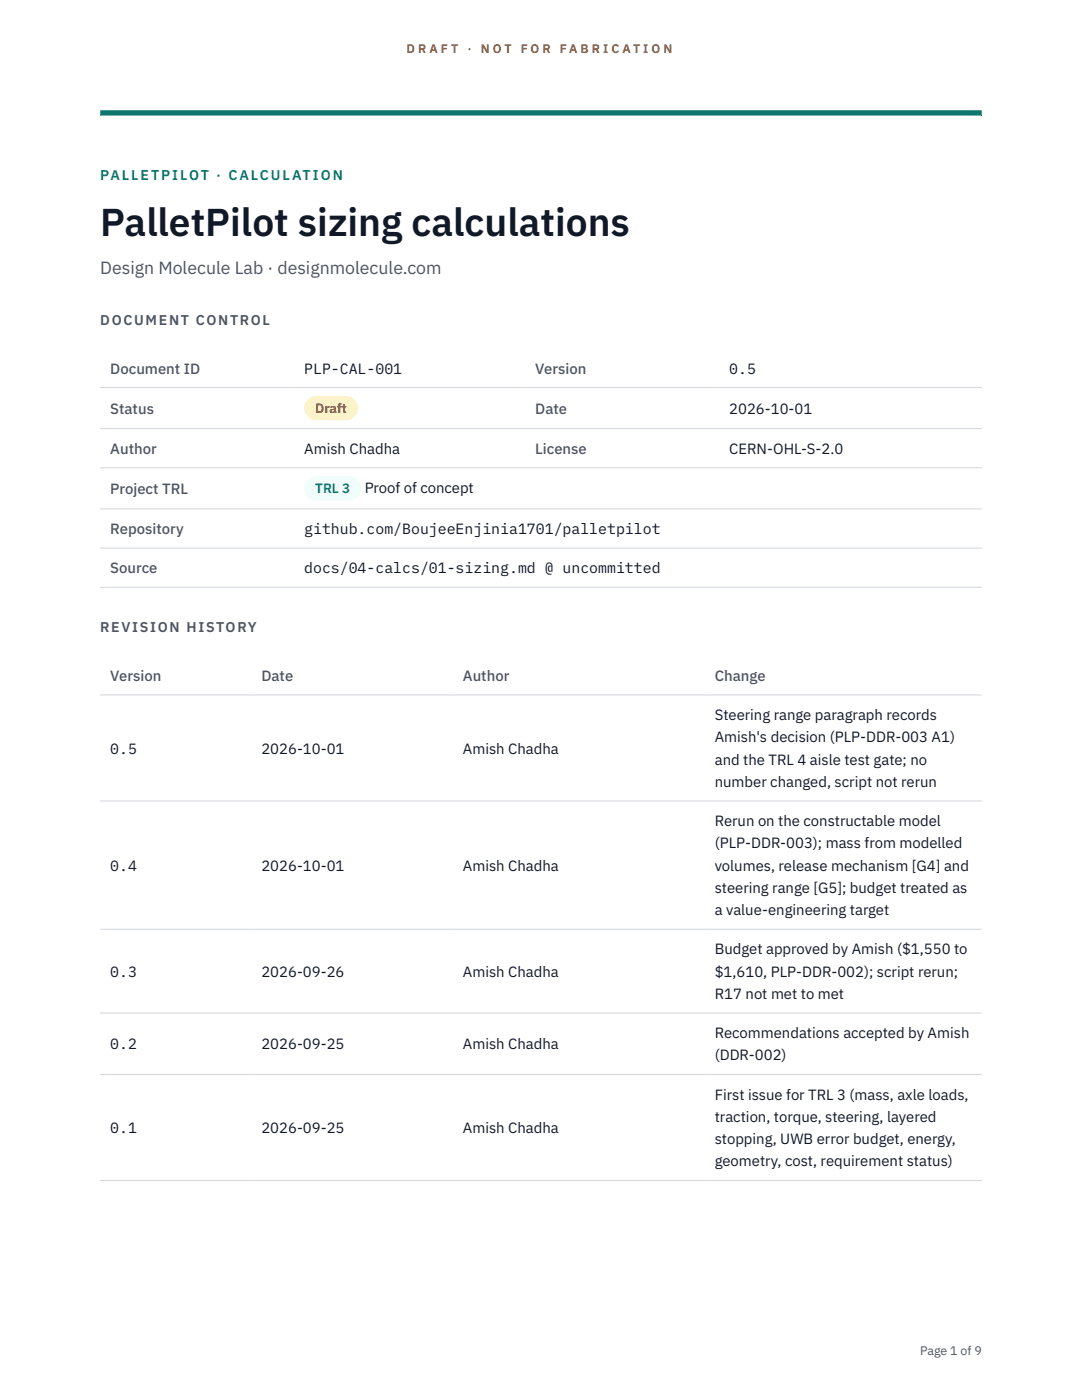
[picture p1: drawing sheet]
<svg xmlns="http://www.w3.org/2000/svg" width="216mm" height="279mm" viewBox="0 0 216 279" stroke-linecap="round" stroke-linejoin="round" font-family="sans-serif">
<defs><g id="words">
<text font-size="7.8" fill="#111827" x="20" y="47.1">PalletPilot sizing calculations</text>
<text font-size="3.5" fill="#4b5563" x="20" y="54.6">Design Molecule Lab · designmolecule.com</text>
<g font-size="3" fill="#4b5563">
<text x="22" y="74.5">Document ID</text>
<text x="106.8" y="74.5">Version</text>
<text x="22" y="82.6">Status</text>
<text x="106.8" y="82.6">Date</text>
<text x="22" y="90.6">Author</text>
<text x="106.8" y="90.6">License</text>
<text x="22" y="98.6">Project TRL</text>
<text x="22" y="106.6">Repository</text>
<text x="22" y="114.4">Source</text>
<text x="22" y="135.9">Version</text>
<text x="52.2" y="135.9">Date</text>
<text x="92.4" y="135.9">Author</text>
<text x="142.6" y="135.9">Change</text>
</g>
<g font-size="3" fill="#111827">
<text x="60.7" y="74.5">PLP-CAL-001</text>
<text x="145.5" y="74.5">0.5</text>
<text x="145.5" y="82.6">2026-10-01</text>
<text x="60.7" y="90.6">Amish Chadha</text>
<text x="145.5" y="90.6">CERN-OHL-S-2.0</text>
<text x="72.8" y="98.5">Proof of concept</text>
<text x="60.7" y="106.6">github.com/BoujeeEnjinia1701/palletpilot</text>
<text x="60.7" y="114.4">docs/04-calcs/01-sizing.md @ uncommitted</text>
<text x="142.6" y="143.7">Steering range paragraph records</text>
<text x="142.6" y="148.2">Amish's decision (PLP-DDR-003 A1)</text>
<text x="22" y="150.4">0.5</text>
<text x="52.2" y="150.4">2026-10-01</text>
<text x="92.4" y="150.4">Amish Chadha</text>
<text x="142.6" y="152.6">and the TRL 4 aisle test gate; no</text>
<text x="142.6" y="157.1">number changed, script not rerun</text>
<text x="142.6" y="164.9">Rerun on the constructable model</text>
<text x="22" y="173.8">0.4</text>
<text x="52.2" y="173.8">2026-10-01</text>
<text x="92.4" y="173.8">Amish Chadha</text>
<text x="142.6" y="169.3">(PLP-DDR-003); mass from modelled</text>
<text x="142.6" y="173.8">volumes, release mechanism [G4] and</text>
<text x="142.6" y="178.2">steering range [G5]; budget treated as</text>
<text x="142.6" y="182.7">a value-engineering target</text>
<text x="142.6" y="190.5">Budget approved by Amish ($1,550 to</text>
<text x="22" y="194.9">0.3</text>
<text x="52.2" y="194.9">2026-09-26</text>
<text x="92.4" y="194.9">Amish Chadha</text>
<text x="142.6" y="194.9">$1,610, PLP-DDR-002); script rerun;</text>
<text x="142.6" y="199.4">R17 not met to met</text>
<text x="22" y="209.4">0.2</text>
<text x="52.2" y="209.4">2026-09-25</text>
<text x="92.4" y="209.4">Amish Chadha</text>
<text x="142.6" y="207.2">Recommendations accepted by Amish</text>
<text x="142.6" y="211.6">(DDR-002)</text>
<text x="142.6" y="219.5">First issue for TRL 3 (mass, axle loads,</text>
<text x="22" y="226.1">0.1</text>
<text x="52.2" y="226.1">2026-09-25</text>
<text x="92.4" y="226.1">Amish Chadha</text>
<text x="142.6" y="223.9">traction, torque, steering, layered</text>
<text x="142.6" y="228.3">stopping, UWB error budget, energy,</text>
<text x="142.6" y="232.8">geometry, cost, requirement status)</text>
</g>
<text font-size="2.8" fill="#0f766e" x="20" y="36">PALLETPILOT · CALCULATION</text>
<g font-size="2.8" fill="#4b5563">
<text x="20" y="64.8">DOCUMENT CONTROL</text>
<text x="20" y="126.2">REVISION HISTORY</text>
</g>
<text font-size="2.7" fill="#92400e" x="62.9" y="82.5">Draft</text>
<text font-size="2.7" fill="#0f766e" x="62.9" y="98.5">TRL 3</text>
<g font-size="2.5" fill="#b45309">
<text x="81.1" y="10.5">D R A F T</text>
<text x="93.3" y="10.5">·</text>
<text x="95.9" y="10.5">N O T</text>
<text x="103.9" y="10.5">F O R</text>
<text x="111.7" y="10.5">F A B R I C A T I O N</text>
</g>
<text font-size="2.5" fill="#4b5563" x="183.6" y="270.3">Page 1 of 9</text>
</g></defs>
<path d="M20 23.1h175.9zM20 22h175.9v1.1h-175.9z" fill-rule="evenodd" fill="#0f766e"/>
<path d="M20 77.3h175.9M20 85.5h175.9M20 93.4h175.9M20 101.6h175.9M20 109.4h175.9M20 117.2h175.9M20 138.7h175.9M20 159.9h175.9M20 185.5h175.9M20 202.2h175.9M20 214.4h175.9M20 235.6h175.9" fill="none" stroke="#d1d5db" stroke-width=".2"/>
<path d="M60.7 79h10.7v4.9h-10.7z" fill="#fef3c7"/>
<path d="M60.7 95.1h11.4v4.8h-11.4z" fill="#f0fdfa"/>
<use href="#words"/>
</svg>
